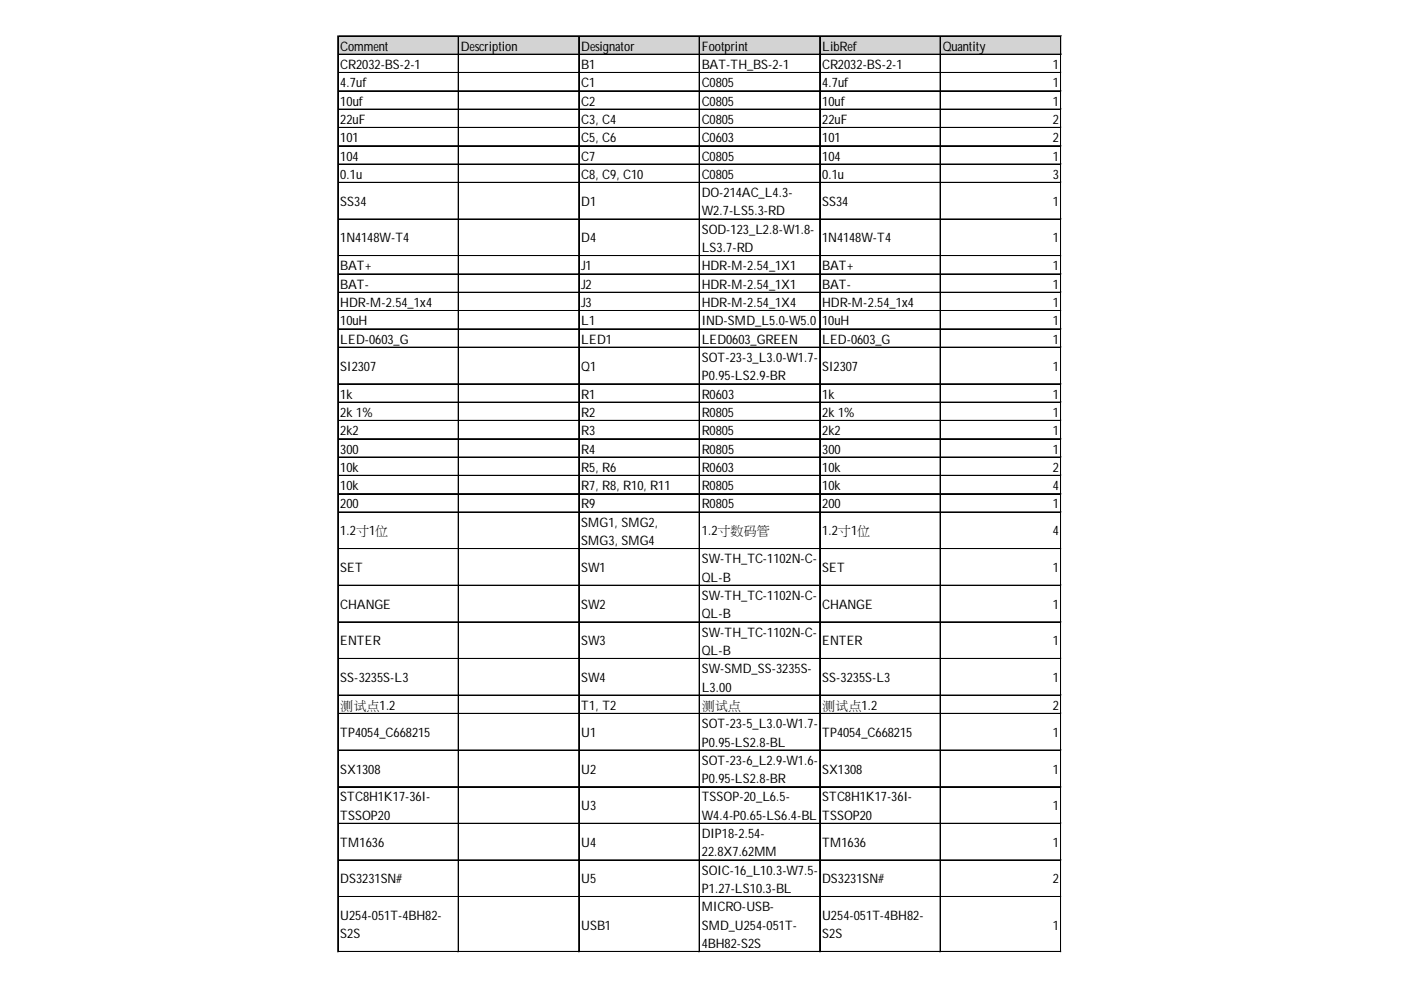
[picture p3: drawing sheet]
<svg xmlns="http://www.w3.org/2000/svg" width="297mm" height="210mm" viewBox="0 0 297 210" stroke-linecap="round" stroke-linejoin="round" font-family="sans-serif">
<defs><g id="words">
<g font-size="2.8">
<text x="72.2" y="10.7">Comment</text>
<text x="97.7" y="10.7">Description</text>
<text x="123.2" y="10.7">Designator</text>
<text x="148.8" y="10.7">Footprint</text>
<text x="174.3" y="10.7">LibRef</text>
<text x="199.9" y="10.7">Quantity</text>
<text x="72.2" y="14.6">CR2032-BS-2-1</text>
<text x="123.2" y="14.6">B1</text>
<text x="148.8" y="14.6">BAT-TH_BS-2-1</text>
<text x="174.3" y="14.6">CR2032-BS-2-1</text>
<text x="223.2" y="14.6">1</text>
<text x="72.2" y="18.5">4.7uf</text>
<text x="72.2" y="22.4">10uf</text>
<text x="123.2" y="18.5">C1</text>
<text x="123.2" y="22.4">C2</text>
<text x="148.8" y="18.5">C0805</text>
<text x="148.8" y="22.4">C0805</text>
<text x="174.3" y="18.5">4.7uf</text>
<text x="174.3" y="22.4">10uf</text>
<text x="223.2" y="18.5">1</text>
<text x="223.2" y="22.4">1</text>
<text x="72.2" y="26.3">22uF</text>
<text x="123.2" y="26.3">C3, C4</text>
<text x="148.8" y="26.3">C0805</text>
<text x="174.3" y="26.3">22uF</text>
<text x="223.2" y="26.3">2</text>
<text x="72.2" y="30.2">101</text>
<text x="72.2" y="34">104</text>
<text x="123.2" y="30.2">C5, C6</text>
<text x="123.2" y="34">C7</text>
<text x="148.8" y="30.2">C0603</text>
<text x="148.8" y="34">C0805</text>
<text x="174.3" y="30.2">101</text>
<text x="174.3" y="34">104</text>
<text x="223.2" y="30.2">2</text>
<text x="223.2" y="34">1</text>
<text x="72.2" y="37.9">0.1u</text>
<text x="123.2" y="37.9">C8, C9, C10</text>
<text x="148.8" y="37.9">C0805</text>
<text x="148.8" y="41.8">DO-214AC_L4.3-</text>
<text x="174.3" y="37.9">0.1u</text>
<text x="223.2" y="37.9">3</text>
<text x="72.2" y="43.6">SS34</text>
<text x="123.2" y="43.6">D1</text>
<text x="148.8" y="45.7">W2.7-LS5.3-RD</text>
<text x="174.3" y="43.6">SS34</text>
<text x="223.2" y="43.6">1</text>
<text x="72.2" y="51.4">1N4148W-T4</text>
<text x="123.2" y="51.4">D4</text>
<text x="148.8" y="49.6">SOD-123_L2.8-W1.8-</text>
<text x="148.8" y="53.4">LS3.7-RD</text>
<text x="174.3" y="51.4">1N4148W-T4</text>
<text x="223.2" y="51.4">1</text>
<text x="72.2" y="57.3">BAT+</text>
<text x="123.2" y="57.3">J1</text>
<text x="148.8" y="57.3">HDR-M-2.54_1X1</text>
<text x="174.3" y="57.3">BAT+</text>
<text x="223.2" y="57.3">1</text>
<text x="72.2" y="61.2">BAT-</text>
<text x="72.2" y="65.1">HDR-M-2.54_1x4</text>
<text x="123.2" y="61.2">J2</text>
<text x="123.2" y="65.1">J3</text>
<text x="148.8" y="61.2">HDR-M-2.54_1X1</text>
<text x="148.8" y="65.1">HDR-M-2.54_1X4</text>
<text x="174.3" y="61.2">BAT-</text>
<text x="174.3" y="65.1">HDR-M-2.54_1x4</text>
<text x="223.2" y="61.2">1</text>
<text x="223.2" y="65.1">1</text>
<text x="72.2" y="69">10uH</text>
<text x="123.2" y="69">L1</text>
<text x="148.8" y="69">IND-SMD_L5.0-W5.0</text>
<text x="174.3" y="69">10uH</text>
<text x="223.2" y="69">1</text>
<text x="72.2" y="72.9">LED-0603_G</text>
<text x="123.2" y="72.9">LED1</text>
<text x="148.8" y="72.9">LED0603_GREEN</text>
<text x="148.8" y="76.7">SOT-23-3_L3.0-W1.7-</text>
<text x="174.3" y="72.9">LED-0603_G</text>
<text x="223.2" y="72.9">1</text>
<text x="72.2" y="78.6">SI2307</text>
<text x="123.2" y="78.6">Q1</text>
<text x="148.8" y="80.6">P0.95-LS2.9-BR</text>
<text x="174.3" y="78.6">SI2307</text>
<text x="223.2" y="78.6">1</text>
<text x="72.2" y="84.5">1k</text>
<text x="72.2" y="88.4">2k 1%</text>
<text x="123.2" y="84.5">R1</text>
<text x="123.2" y="88.4">R2</text>
<text x="148.8" y="84.5">R0603</text>
<text x="148.8" y="88.4">R0805</text>
<text x="174.3" y="84.5">1k</text>
<text x="174.3" y="88.4">2k 1%</text>
<text x="223.2" y="84.5">1</text>
<text x="223.2" y="88.4">1</text>
<text x="72.2" y="92.3">2k2</text>
<text x="123.2" y="92.3">R3</text>
<text x="148.8" y="92.3">R0805</text>
<text x="174.3" y="92.3">2k2</text>
<text x="223.2" y="92.3">1</text>
<text x="72.2" y="96.2">300</text>
<text x="72.2" y="100">10k</text>
<text x="123.2" y="96.2">R4</text>
<text x="123.2" y="100">R5, R6</text>
<text x="148.8" y="96.2">R0805</text>
<text x="148.8" y="100">R0603</text>
<text x="174.3" y="96.2">300</text>
<text x="174.3" y="100">10k</text>
<text x="223.2" y="96.2">1</text>
<text x="223.2" y="100">2</text>
<text x="72.2" y="103.9">10k</text>
<text x="72.2" y="107.8">200</text>
<text x="123.2" y="103.9">R7, R8, R10, R11</text>
<text x="123.2" y="107.8">R9</text>
<text x="148.8" y="103.9">R0805</text>
<text x="148.8" y="107.8">R0805</text>
<text x="174.3" y="103.9">10k</text>
<text x="174.3" y="107.8">200</text>
<text x="223.2" y="103.9">4</text>
<text x="223.2" y="107.8">1</text>
<text x="72.2" y="113.5">1.2寸1位</text>
<text x="123.2" y="111.7">SMG1, SMG2,</text>
<text x="148.8" y="113.5">1.2寸数码管</text>
<text x="174.3" y="113.5">1.2寸1位</text>
<text x="223.2" y="113.5">4</text>
<text x="123.2" y="115.6">SMG3, SMG4</text>
<text x="148.8" y="119.5">SW-TH_TC-1102N-C-</text>
<text x="72.2" y="121.3">SET</text>
<text x="123.2" y="121.3">SW1</text>
<text x="148.8" y="123.3">QL-B</text>
<text x="174.3" y="121.3">SET</text>
<text x="223.2" y="121.3">1</text>
<text x="72.2" y="129.1">CHANGE</text>
<text x="123.2" y="129.1">SW2</text>
<text x="148.8" y="127.2">SW-TH_TC-1102N-C-</text>
<text x="148.8" y="131.1">QL-B</text>
<text x="174.3" y="129.1">CHANGE</text>
<text x="223.2" y="129.1">1</text>
<text x="72.2" y="136.8">ENTER</text>
<text x="123.2" y="136.8">SW3</text>
<text x="148.8" y="135">SW-TH_TC-1102N-C-</text>
<text x="174.3" y="136.8">ENTER</text>
<text x="223.2" y="136.8">1</text>
<text x="148.8" y="138.9">QL-B</text>
<text x="148.8" y="142.7">SW-SMD_SS-3235S-</text>
<text x="72.2" y="144.6">SS-3235S-L3</text>
<text x="123.2" y="144.6">SW4</text>
<text x="148.8" y="146.6">L3.00</text>
<text x="174.3" y="144.6">SS-3235S-L3</text>
<text x="223.2" y="144.6">1</text>
<text x="72.2" y="150.5">测试点1.2</text>
<text x="123.2" y="150.5">T1, T2</text>
<text x="148.8" y="150.5">测试点</text>
<text x="148.8" y="154.4">SOT-23-5_L3.0-W1.7-</text>
<text x="174.3" y="150.5">测试点1.2</text>
<text x="223.2" y="150.5">2</text>
<text x="72.2" y="156.2">TP4054_C668215</text>
<text x="123.2" y="156.2">U1</text>
<text x="148.8" y="158.3">P0.95-LS2.8-BL</text>
<text x="174.3" y="156.2">TP4054_C668215</text>
<text x="223.2" y="156.2">1</text>
<text x="72.2" y="164">SX1308</text>
<text x="123.2" y="164">U2</text>
<text x="148.8" y="162.2">SOT-23-6_L2.9-W1.6-</text>
<text x="148.8" y="166">P0.95-LS2.8-BR</text>
<text x="174.3" y="164">SX1308</text>
<text x="223.2" y="164">1</text>
<text x="72.2" y="169.9">STC8H1K17-36I-</text>
<text x="72.2" y="173.8">TSSOP20</text>
<text x="123.2" y="171.8">U3</text>
<text x="148.8" y="169.9">TSSOP-20_L6.5-</text>
<text x="148.8" y="173.8">W4.4-P0.65-LS6.4-BL</text>
<text x="174.3" y="169.9">STC8H1K17-36I-</text>
<text x="174.3" y="173.8">TSSOP20</text>
<text x="223.2" y="171.8">1</text>
<text x="72.2" y="179.5">TM1636</text>
<text x="123.2" y="179.5">U4</text>
<text x="148.8" y="177.7">DIP18-2.54-</text>
<text x="174.3" y="179.5">TM1636</text>
<text x="223.2" y="179.5">1</text>
<text x="148.8" y="181.6">22.8X7.62MM</text>
<text x="148.8" y="185.5">SOIC-16_L10.3-W7.5-</text>
<text x="72.2" y="187.3">DS3231SN#</text>
<text x="123.2" y="187.3">U5</text>
<text x="148.8" y="189.3">P1.27-LS10.3-BL</text>
<text x="174.3" y="187.3">DS3231SN#</text>
<text x="223.2" y="187.3">2</text>
<text x="72.2" y="195.1">U254-051T-4BH82-</text>
<text x="123.2" y="197.1">USB1</text>
<text x="148.8" y="193.2">MICRO-USB-</text>
<text x="148.8" y="197.1">SMD_U254-051T-</text>
<text x="174.3" y="195.1">U254-051T-4BH82-</text>
<text x="223.2" y="197.1">1</text>
<text x="72.2" y="199">S2S</text>
<text x="148.8" y="201">4BH82-S2S</text>
<text x="174.3" y="199">S2S</text>
</g>
</g></defs>
<path d="M71.7 7.7h153.4v4h-153.4z" fill="#d3d3d3"/>
<g fill="none" stroke="#000" stroke-width=".21">
<path d="M71.6 7.6v194.3M71.7 7.6v194.3M71.8 7.6h153.2M71.8 7.7h153.2M71.8 11.5h153.2M71.8 11.6h153.2M71.8 15.4h153.2M71.8 15.5h153.2M71.8 19.2h153.2M71.8 19.3h153.2M97.1 7.8v194.1M97.2 7.8v194.1"/>
<path d="M122.7 7.8v194.1M122.8 7.8v194.1M148.2 7.8v194.1M148.3 7.8v194.1M173.8 7.8v194.1M173.9 7.8v194.1M199.3 7.8v194.1M199.4 7.8v194.1M224.9 7.8v194.1M71.8 23.1h153.2M71.8 23.2h153.2M71.8 27h153.2"/>
<path d="M71.8 27.1h153.2M71.8 30.9h153.2M71.8 31h153.2M71.8 34.8h153.2M71.8 34.9h153.2M71.8 38.7h153.2M71.8 46.4h153.2M71.8 46.5h153.2M71.8 54.2h153.2M71.8 54.3h153.2M71.8 58.1h153.2M71.8 58.2h153.2"/>
<path d="M71.8 61.9h153.2M71.8 62h153.2M71.8 65.8h153.2M71.8 65.9h153.2M71.8 69.7h153.2M71.8 69.8h153.2M71.8 73.6h153.2M71.8 73.7h153.2M71.8 81.4h153.2M71.8 81.5h153.2M71.8 85.2h153.2M71.8 85.3h153.2"/>
<path d="M71.8 89.1h153.2M71.8 89.2h153.2M71.8 93h153.2M71.8 93.1h153.2M71.8 96.9h153.2M71.8 97h153.2M71.8 100.8h153.2M71.8 100.9h153.2M71.8 104.7h153.2M71.8 104.8h153.2M71.8 108.5h153.2M71.8 108.6h153.2"/>
<path d="M71.8 116.3h153.2M71.8 116.4h153.2M71.8 124.1h153.2M71.8 124.2h153.2M71.8 131.8h153.2M71.8 131.9h153.2M71.8 139.6h153.2M71.8 139.7h153.2M71.8 147.4h153.2M71.8 147.5h153.2M71.8 151.2h153.2M71.8 151.3h153.2"/>
<path d="M71.8 159h153.2M71.8 159.1h153.2M71.8 166.8h153.2M71.8 166.9h153.2M71.8 174.5h153.2M71.8 174.6h153.2M71.8 182.3h153.2M71.8 182.4h153.2M71.8 190.1h153.2M71.8 190.2h153.2M71.8 201.7h153.2M71.8 201.8h153.2"/>
</g>
<path d="M71.6 201.9h.1" fill="none" stroke="#d4d4d4" stroke-width=".21"/>
<path d="M71.6 201.9h.2z" fill="#d4d4d4"/>
<path d="M97.1 201.9h.1" fill="none" stroke="#d4d4d4" stroke-width=".21"/>
<path d="M97.1 201.9h.2z" fill="#d4d4d4"/>
<path d="M122.7 201.9h.1" fill="none" stroke="#d4d4d4" stroke-width=".21"/>
<path d="M122.7 201.9h.2z" fill="#d4d4d4"/>
<path d="M148.2 201.9h.1" fill="none" stroke="#d4d4d4" stroke-width=".21"/>
<path d="M148.2 201.9h.2z" fill="#d4d4d4"/>
<path d="M173.8 201.9h.1" fill="none" stroke="#d4d4d4" stroke-width=".21"/>
<path d="M173.8 201.9h.2z" fill="#d4d4d4"/>
<path d="M199.3 201.9h.1" fill="none" stroke="#d4d4d4" stroke-width=".21"/>
<path d="M199.3 201.9h.2z" fill="#d4d4d4"/>
<path d="M224.9 201.9h.1" fill="none" stroke="#d4d4d4" stroke-width=".21"/>
<path d="M224.9 201.9h.1z" fill="#d4d4d4"/>
<path d="M225 15.4h.1" fill="none" stroke="#d4d4d4" stroke-width=".21"/>
<path d="M225 15.4l.1 .1z" fill="#d4d4d4"/>
<path d="M225 19.2h.1" fill="none" stroke="#d4d4d4" stroke-width=".21"/>
<path d="M225 19.2l.1 .2z" fill="#d4d4d4"/>
<path d="M225 23.1h.1" fill="none" stroke="#d4d4d4" stroke-width=".21"/>
<path d="M225 23.1l.1 .2z" fill="#d4d4d4"/>
<path d="M225 27h.1" fill="none" stroke="#d4d4d4" stroke-width=".21"/>
<path d="M225 27l.1 .2z" fill="#d4d4d4"/>
<path d="M225 30.9h.1" fill="none" stroke="#d4d4d4" stroke-width=".21"/>
<path d="M225 30.9l.1 .2z" fill="#d4d4d4"/>
<path d="M225 34.8h.1" fill="none" stroke="#d4d4d4" stroke-width=".21"/>
<path d="M225 34.8l.1 .2z" fill="#d4d4d4"/>
<path d="M225 38.7h.1" fill="none" stroke="#d4d4d4" stroke-width=".21"/>
<path d="M225 38.7l.1 .1z" fill="#d4d4d4"/>
<path d="M225 46.4h.1" fill="none" stroke="#d4d4d4" stroke-width=".21"/>
<path d="M225 46.4l.1 .2z" fill="#d4d4d4"/>
<path d="M225 54.2h.1" fill="none" stroke="#d4d4d4" stroke-width=".21"/>
<path d="M225 54.2l.1 .2z" fill="#d4d4d4"/>
<path d="M225 58.1h.1" fill="none" stroke="#d4d4d4" stroke-width=".21"/>
<path d="M225 58.1l.1 .2z" fill="#d4d4d4"/>
<path d="M225 61.9h.1" fill="none" stroke="#d4d4d4" stroke-width=".21"/>
<path d="M225 61.9l.1 .2z" fill="#d4d4d4"/>
<path d="M225 65.8h.1" fill="none" stroke="#d4d4d4" stroke-width=".21"/>
<path d="M225 65.8l.1 .2z" fill="#d4d4d4"/>
<path d="M225 69.7h.1" fill="none" stroke="#d4d4d4" stroke-width=".21"/>
<path d="M225 69.7l.1 .2z" fill="#d4d4d4"/>
<path d="M225 73.6h.1" fill="none" stroke="#d4d4d4" stroke-width=".21"/>
<path d="M225 73.6l.1 .2z" fill="#d4d4d4"/>
<path d="M225 81.4h.1" fill="none" stroke="#d4d4d4" stroke-width=".21"/>
<path d="M225 81.4l.1 .1z" fill="#d4d4d4"/>
<path d="M225 85.2h.1" fill="none" stroke="#d4d4d4" stroke-width=".21"/>
<path d="M225 85.2l.1 .2z" fill="#d4d4d4"/>
<path d="M225 89.1h.1" fill="none" stroke="#d4d4d4" stroke-width=".21"/>
<path d="M225 89.1l.1 .2z" fill="#d4d4d4"/>
<path d="M225 93h.1" fill="none" stroke="#d4d4d4" stroke-width=".21"/>
<path d="M225 93l.1 .2z" fill="#d4d4d4"/>
<path d="M225 96.9h.1" fill="none" stroke="#d4d4d4" stroke-width=".21"/>
<path d="M225 96.9l.1 .2z" fill="#d4d4d4"/>
<path d="M225 100.8h.1" fill="none" stroke="#d4d4d4" stroke-width=".21"/>
<path d="M225 100.8l.1 .2z" fill="#d4d4d4"/>
<path d="M225 104.7h.1" fill="none" stroke="#d4d4d4" stroke-width=".21"/>
<path d="M225 104.7l.1 .1z" fill="#d4d4d4"/>
<path d="M225 108.5h.1" fill="none" stroke="#d4d4d4" stroke-width=".21"/>
<path d="M225 108.5l.1 .2z" fill="#d4d4d4"/>
<path d="M225 116.3h.1" fill="none" stroke="#d4d4d4" stroke-width=".21"/>
<path d="M225 116.3l.1 .2z" fill="#d4d4d4"/>
<path d="M225 124.1h.1" fill="none" stroke="#d4d4d4" stroke-width=".21"/>
<path d="M225 124.1l.1 .2z" fill="#d4d4d4"/>
<path d="M225 131.8h.1" fill="none" stroke="#d4d4d4" stroke-width=".21"/>
<path d="M225 131.8l.1 .2z" fill="#d4d4d4"/>
<path d="M225 139.6h.1" fill="none" stroke="#d4d4d4" stroke-width=".21"/>
<path d="M225 139.6l.1 .2z" fill="#d4d4d4"/>
<path d="M225 147.4h.1" fill="none" stroke="#d4d4d4" stroke-width=".21"/>
<path d="M225 147.4l.1 .2z" fill="#d4d4d4"/>
<path d="M225 151.2h.1" fill="none" stroke="#d4d4d4" stroke-width=".21"/>
<path d="M225 151.2l.1 .2z" fill="#d4d4d4"/>
<path d="M225 159h.1" fill="none" stroke="#d4d4d4" stroke-width=".21"/>
<path d="M225 159l.1 .2z" fill="#d4d4d4"/>
<path d="M225 166.8h.1" fill="none" stroke="#d4d4d4" stroke-width=".21"/>
<path d="M225 166.8l.1 .2z" fill="#d4d4d4"/>
<path d="M225 174.5h.1" fill="none" stroke="#d4d4d4" stroke-width=".21"/>
<path d="M225 174.5l.1 .2z" fill="#d4d4d4"/>
<path d="M225 182.3h.1" fill="none" stroke="#d4d4d4" stroke-width=".21"/>
<path d="M225 182.3l.1 .2z" fill="#d4d4d4"/>
<path d="M225 190.1h.1" fill="none" stroke="#d4d4d4" stroke-width=".21"/>
<path d="M225 190.1l.1 .2z" fill="#d4d4d4"/>
<path d="M225 201.7h.1" fill="none" stroke="#d4d4d4" stroke-width=".21"/>
<path d="M225 201.7l.1 .2z" fill="#d4d4d4"/>
<use href="#words"/>
</svg>
